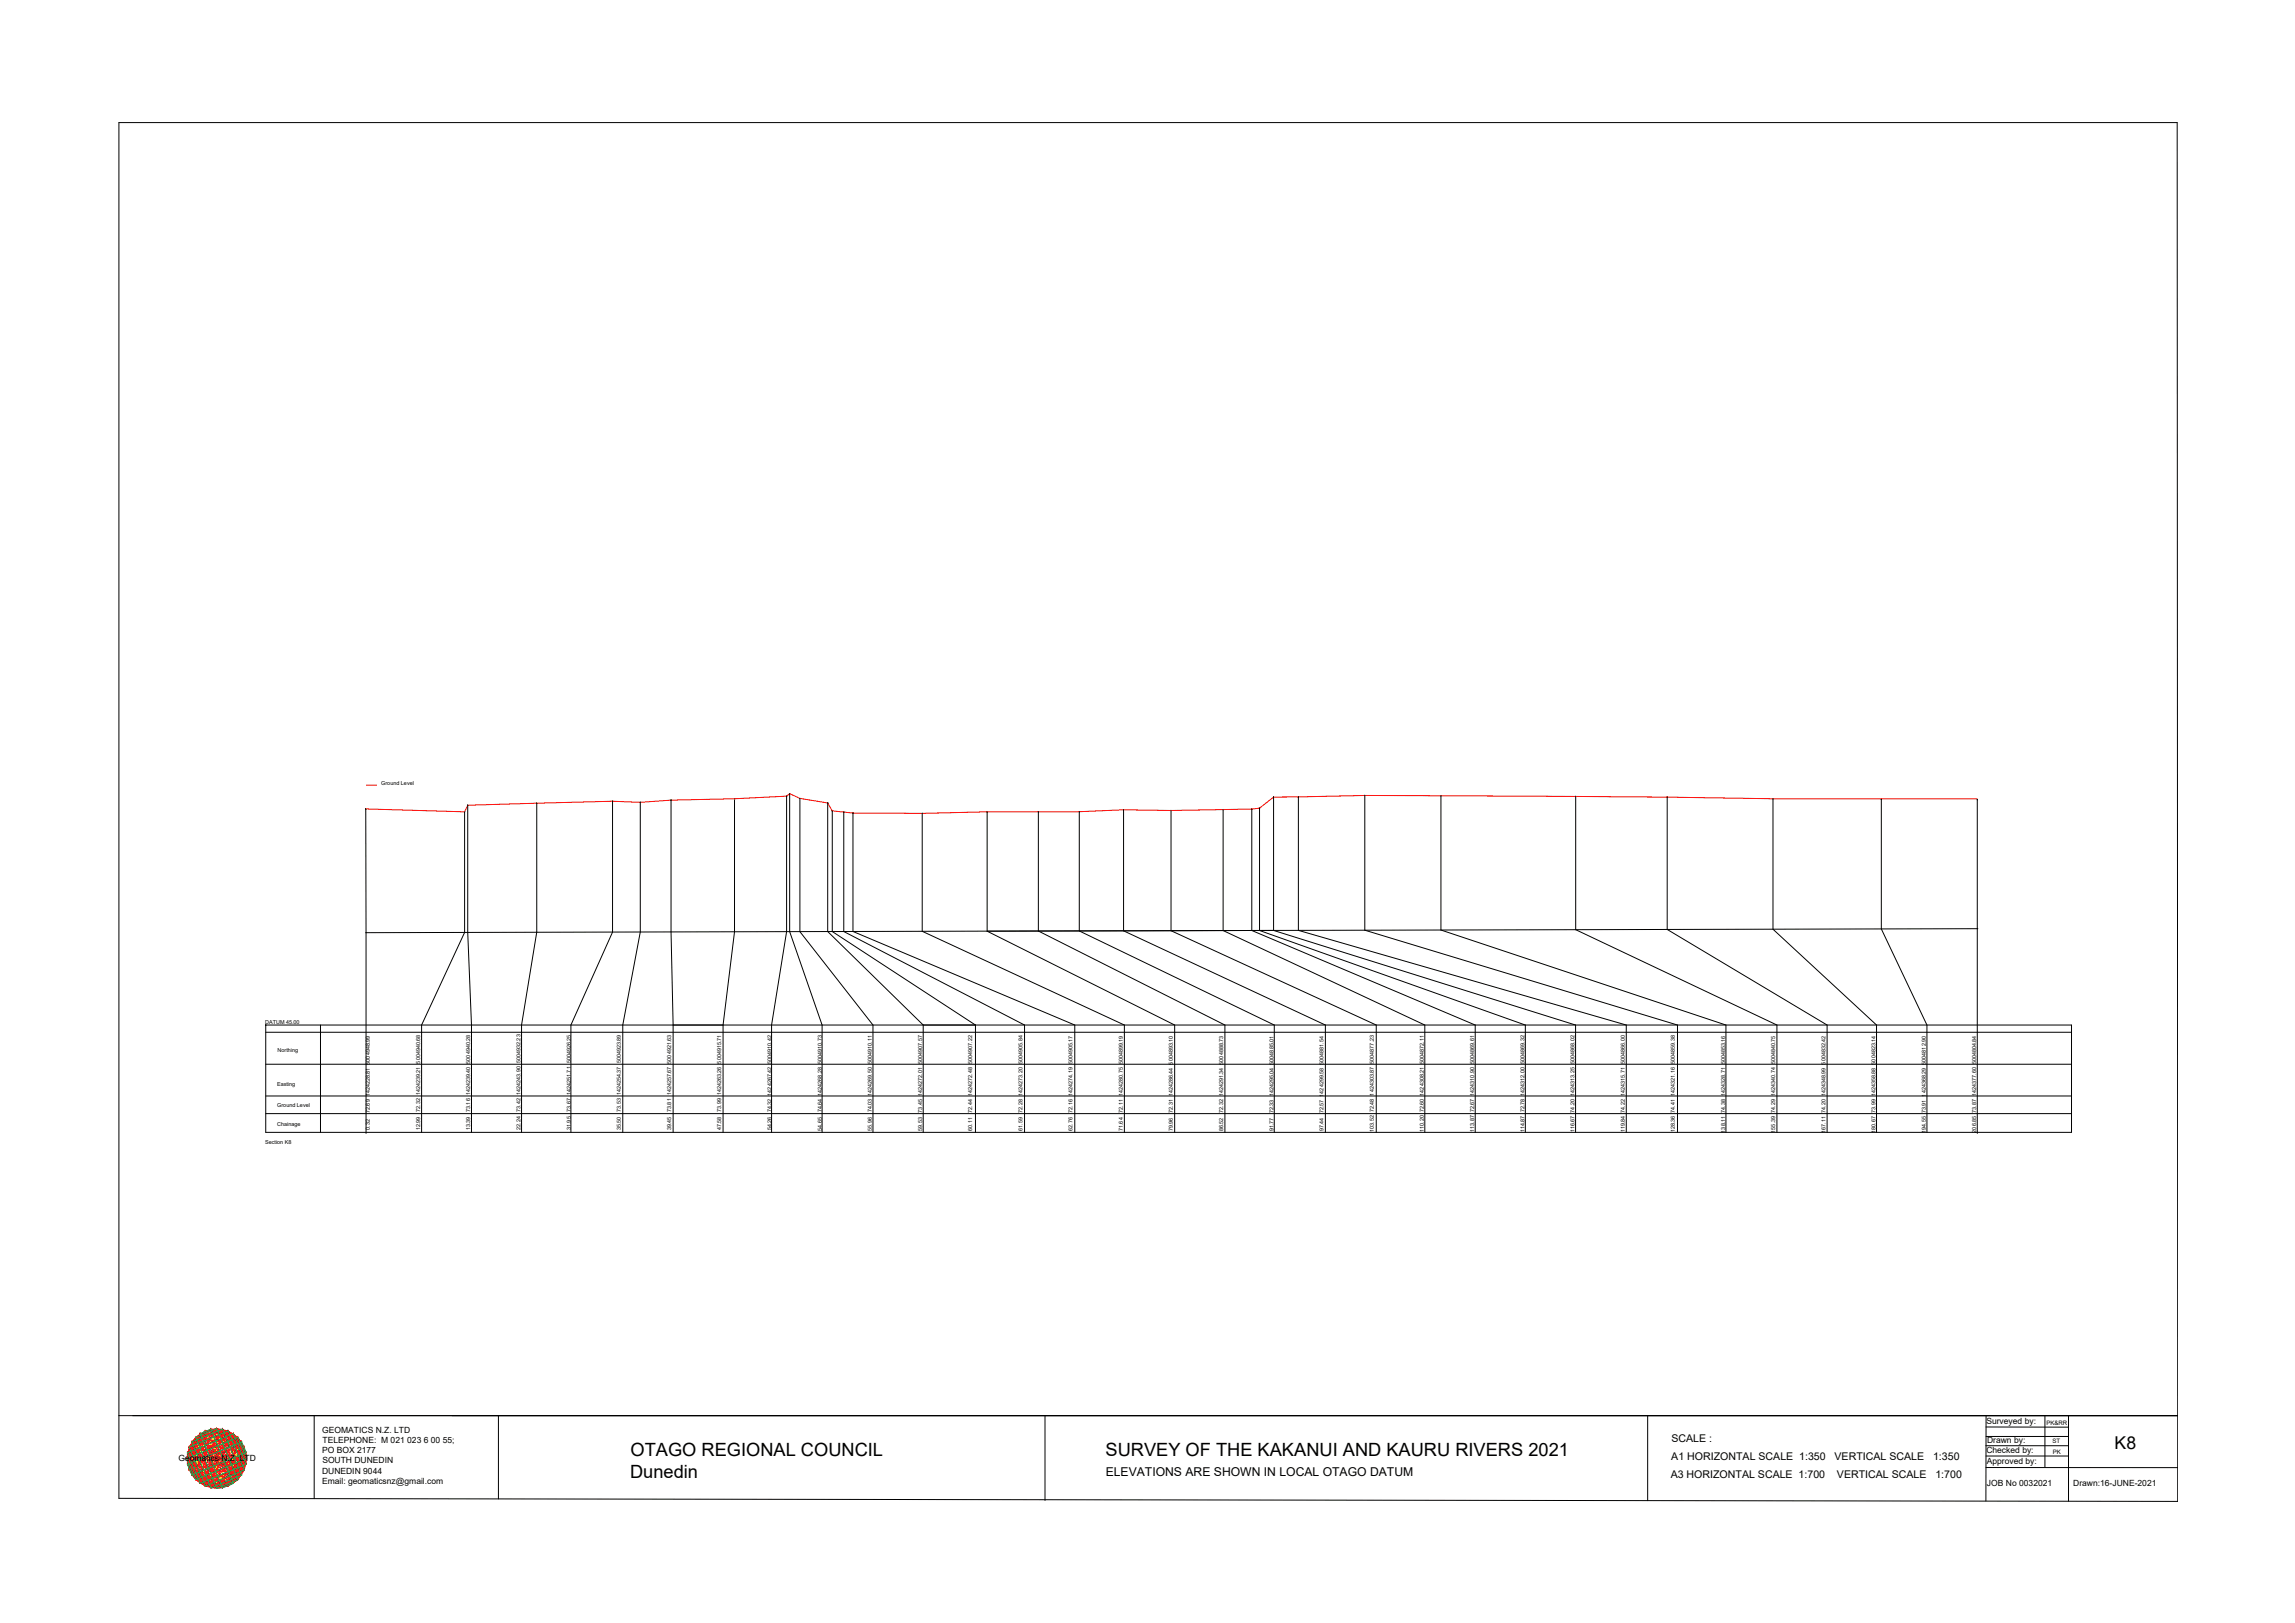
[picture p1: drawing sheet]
<svg xmlns="http://www.w3.org/2000/svg" width="420mm" height="297mm" viewBox="0 0 420 297" stroke-linecap="round" stroke-linejoin="round" font-family="sans-serif">
<defs><g id="words">
<g font-size="3.3">
<text x="115.4" y="266.5">OTAGO REGIONAL COUNCIL</text>
<text x="202.4" y="266.5">SURVEY OF THE KAKANUI AND KAURU RIVERS 2021</text>
<text x="115.3" y="270.4">Dunedin</text>
</g>
<text font-size="3.2" x="387.1" y="265.2">K8</text>
<text font-size="2.2" x="202.4" y="270.2">ELEVATIONS ARE SHOWN IN LOCAL OTAGO DATUM</text>
<g font-size="1.9">
<text x="306" y="263.9">SCALE :</text>
<text x="306" y="267.1">A1 HORIZONTAL SCALE 1:350</text>
<text x="335.9" y="267.1">VERTICAL SCALE</text>
<text x="353.9" y="267.1">1:350</text>
<text x="305.9" y="270.4">A3 HORIZONTAL SCALE 1:700</text>
<text x="336.3" y="270.4">VERTICAL SCALE</text>
<text x="354.3" y="270.4">1:700</text>
</g>
<g font-size="1.6">
<text x="59" y="262.2">GEOMATICS N.Z. LTD</text>
<text x="363.7" y="260.6">Surveyed by:</text>
<text x="32.6" y="267.4">Geomatics N.Z. LTD</text>
<text x="59" y="265.9">PO BOX 2177</text>
<text x="59" y="269.7">DUNEDIN 9044</text>
<text x="59" y="267.8">SOUTH DUNEDIN</text>
<text x="59" y="264.1">TELEPHONE: M 021 023 6 00 55;</text>
<text x="363.7" y="266">Checked by:</text>
<text x="363.7" y="268">Approved by:</text>
<text x="363.8" y="264.1">Drawn by:</text>
<text x="59" y="271.6">Email: geomaticsnz@gmail.com</text>
<text x="363.8" y="272">JOB No 0032021</text>
<text x="379.6" y="272.1">Drawn:16-JUNE-2021</text>
</g>
<g font-size="1.1">
<text x="374.6" y="260.7">PK&amp;RR</text>
<text x="375.8" y="264.1">ST</text>
<text x="375.8" y="266.2">PK</text>
</g>
<g font-size="1">
<text x="69.8" y="143.7">Ground Level</text>
<text x="48.5" y="187.4">DATUM 45.00</text>
<text x="50.8" y="192.5">Northing</text>
<text x="50.7" y="198.8">Easting</text>
<text x="50.8" y="202.6">Ground Level</text>
<text x="67.7" y="203.7" transform="rotate(-90 67.7 203.7)">72.69 1424228.81 5004948.99</text>
<text x="76.9" y="203.5" transform="rotate(-90 76.9 203.5)">72.32 1424239.21 5004940.68</text>
<text x="86.1" y="203.5" transform="rotate(-90 86.1 203.5)">73.16 1424239.40 5004940.28</text>
<text x="95.3" y="203.5" transform="rotate(-90 95.3 203.5)">73.42 1424243.90 5004932.23</text>
<text x="104.5" y="203.5" transform="rotate(-90 104.5 203.5)">73.67 1424251.71 5004926.25</text>
<text x="113.7" y="203.5" transform="rotate(-90 113.7 203.5)">73.53 1424254.37 5004923.89</text>
<text x="122.9" y="203.5" transform="rotate(-90 122.9 203.5)">73.81 1424257.67 5004921.63</text>
<text x="132" y="203.5" transform="rotate(-90 132 203.5)">73.99 1424263.26 5004915.71</text>
<text x="141.2" y="203.6" transform="rotate(-90 141.2 203.6)">74.32 1424267.42 5004910.42</text>
<text x="150.4" y="203.6" transform="rotate(-90 150.4 203.6)">74.64 1424268.28 5004910.73</text>
<text x="159.6" y="203.6" transform="rotate(-90 159.6 203.6)">74.03 1424269.50 5004910.11</text>
<text x="168.8" y="203.6" transform="rotate(-90 168.8 203.6)">73.45 1424272.01 5004907.57</text>
<text x="178" y="203.6" transform="rotate(-90 178 203.6)">72.44 1424272.48 5004907.22</text>
<text x="187.2" y="203.6" transform="rotate(-90 187.2 203.6)">72.28 1424273.20 5004905.84</text>
<text x="196.4" y="203.7" transform="rotate(-90 196.4 203.7)">72.16 1424274.19 5004905.17</text>
<text x="205.6" y="203.7" transform="rotate(-90 205.6 203.7)">72.11 1424280.75 5004899.19</text>
<text x="214.7" y="203.7" transform="rotate(-90 214.7 203.7)">72.31 1424286.44 5004893.10</text>
<text x="223.9" y="203.7" transform="rotate(-90 223.9 203.7)">72.32 1424291.34 5004888.73</text>
<text x="233.1" y="203.7" transform="rotate(-90 233.1 203.7)">72.33 1424295.04 5004885.01</text>
<text x="242.3" y="203.7" transform="rotate(-90 242.3 203.7)">72.57 1424299.58 5004881.54</text>
<text x="48.5" y="209.3">Section K8</text>
<text x="50.8" y="206.1">Chainage</text>
<text x="67.7" y="206.8" transform="rotate(-90 67.7 206.8)">0.32</text>
<text x="76.9" y="206.9" transform="rotate(-90 76.9 206.9)">12.99</text>
<text x="86.1" y="206.9" transform="rotate(-90 86.1 206.9)">13.39</text>
<text x="95.3" y="206.8" transform="rotate(-90 95.3 206.8)">22.24</text>
<text x="104.5" y="206.8" transform="rotate(-90 104.5 206.8)">31.95</text>
<text x="113.7" y="206.8" transform="rotate(-90 113.7 206.8)">35.50</text>
<text x="122.9" y="206.9" transform="rotate(-90 122.9 206.9)">39.45</text>
<text x="132" y="206.9" transform="rotate(-90 132 206.9)">47.58</text>
<text x="141.2" y="206.9" transform="rotate(-90 141.2 206.9)">54.26</text>
<text x="150.4" y="206.9" transform="rotate(-90 150.4 206.9)">54.65</text>
<text x="159.6" y="206.9" transform="rotate(-90 159.6 206.9)">55.96</text>
<text x="168.8" y="206.9" transform="rotate(-90 168.8 206.9)">59.53</text>
<text x="178" y="207" transform="rotate(-90 178 207)">60.11</text>
<text x="187.2" y="207" transform="rotate(-90 187.2 207)">61.59</text>
<text x="196.4" y="207" transform="rotate(-90 196.4 207)">62.76</text>
<text x="205.6" y="207" transform="rotate(-90 205.6 207)">71.64</text>
<text x="214.7" y="207" transform="rotate(-90 214.7 207)">79.96</text>
<text x="223.9" y="207" transform="rotate(-90 223.9 207)">86.52</text>
<text x="233.1" y="207.1" transform="rotate(-90 233.1 207.1)">91.77</text>
<text x="242.3" y="207.1" transform="rotate(-90 242.3 207.1)">97.44</text>
<text x="251.5" y="207.2" transform="rotate(-90 251.5 207.2)">103.52 72.48 1424303.87 5004877.23</text>
<text x="260.7" y="207.2" transform="rotate(-90 260.7 207.2)">110.20 72.60 1424308.21 5004872.11</text>
<text x="269.9" y="207.2" transform="rotate(-90 269.9 207.2)">113.87 72.67 1424310.90 5004869.61</text>
<text x="279.1" y="207.2" transform="rotate(-90 279.1 207.2)">114.87 72.78 1424312.00 5004869.32</text>
<text x="288.3" y="207.2" transform="rotate(-90 288.3 207.2)">116.67 74.20 1424313.25 5004868.02</text>
<text x="297.4" y="207.2" transform="rotate(-90 297.4 207.2)">119.84 74.22 1424315.71 5004866.00</text>
<text x="306.6" y="207.3" transform="rotate(-90 306.6 207.3)">128.36 74.41 1424321.16 5004859.38</text>
<text x="315.8" y="207.3" transform="rotate(-90 315.8 207.3)">138.11 74.38 1424328.71 5004853.16</text>
<text x="325" y="207.3" transform="rotate(-90 325 207.3)">155.39 74.29 1424340.74 5004840.75</text>
<text x="334.2" y="207.3" transform="rotate(-90 334.2 207.3)">167.11 74.20 1424348.99 5004832.42</text>
<text x="343.4" y="207.3" transform="rotate(-90 343.4 207.3)">180.67 73.99 1424358.88 5004823.14</text>
<text x="352.6" y="207.3" transform="rotate(-90 352.6 207.3)">194.55 73.91 1424368.29 5004812.90</text>
<text x="361.8" y="207.3" transform="rotate(-90 361.8 207.3)">206.85 73.87 1424377.60 5004804.84</text>
</g>
</g></defs>
<!-- layer: 0 -->
<g fill="none" stroke="#000" stroke-width=".18">
<path d="M21.8 22.4h376.8l.1 252.4-376.9-.6zM67 148.1v59.3M67 148l-.1 .1M85.1 148.6h-.1M85.1 148.6v22.1l-7.9 16.9v19.6M85.6 147.4h.1M85.6 147.4v23.3l.7 16.9v19.6M85.7 147.4h-.1M98.3 147v23.6M98.3 147h-.1M112.1 146.6v24l-7.6 17v19.6M112.2 146.6l-.1 .1"/>
<path d="M117.2 146.8v23.8l-3.2 17v19.6M117.2 146.8v.1M122.8 146.4l.1 .1M122.9 146.4v24.2l.3 17v19.6M134.5 146.4v24.1l-2.1 17.1v19.6M134.5 146.2h.1M144 145.7h.1M144 145.7v24.8l-2.7 17.1v19.6M144.5 145.2l.1 .1M144.6 145.3v25.2l5.9 17.1v19.6M144.6 145.2l-.1 .1M146.4 146.1h.1"/>
<path d="M146.4 146.1v24.4l13.4 17.1v19.6M146.5 146.1h-.1M151.5 147v23.5l17.5 17.1v19.6M151.6 146.9l-.1 .1M152.3 148.4h.1M152.4 148.4v22.1l26.2 17.1v19.6M152.4 148.4h-.1M154.5 148.6v.1M154.5 148.6v21.9M156.1 148.8h.1M156.2 148.8v21.7l40.6 17.1v19.6M156.2 148.8h-.1"/>
<path d="M168.8 148.9v21.5l37 17.2v19.6M168.9 148.9h-.1M180.7 148.6h.1M180.7 148.6v21.8l34.4 17.2v19.6M190.1 148.5v.1M190.1 148.6v21.8l34.2 17.2v19.6M197.6 148.5v.1M197.6 148.6v21.8l35.7 17.2v19.6M205.7 148.2h.1M205.7 148.2v22.2l36.9 17.2v19.6M214.4 148.3v22l37.6 17.3v19.6M214.4 148.3v.1"/>
<path d="M223.9 148.1v.1M223.9 148.2v22.1l36.9 17.3v19.6M229.2 148.1h.1M229.2 148.1v22.2l40.9 17.3v19.6M230.6 147.9h.1M230.6 147.9v22.4l48.7 17.3v19.6M233.2 145.9h-.1M233.2 145.9v24.4l55.2 17.3v19.6M237.7 145.8v.1M237.7 145.8v24.5l60 17.3v19.6M249.9 145.6h.1M249.9 145.6v24.6l57.2 17.4v19.6"/>
<path d="M263.8 145.6v24.6l52.2 17.4v19.6M263.8 145.6v.1M288.5 145.8v24.3l36.8 17.5v19.6M288.5 145.7v.1M305.2 145.9v24.2l29.3 17.5v19.6M305.2 145.9h.1M324.6 146.2h.1M324.6 146.2v23.9l18.9 17.5v19.6M344.4 146.3h.1M344.4 146.3v23.7l8.4 17.6v19.6M362 146.4v61M362 146.3v.1"/>
<path d="M98.3 170.6l-2.8 17v19.6M153.2 170.5h1.3M154.5 170.5l33.1 17.1v19.6M362.1 170l-295.1 .7M48.7 187.6h330.5v19.6h-330.5zM48.7 194.8h330.5M48.7 188.9h330.5M48.7 187.6h-.1M58.7 187.6v19.6M48.7 203.8h330.5M48.7 200.6h330.5M21.8 259.1h376.9"/>
<path d="M57.5 259v15.3M91.2 259v15.3M191.3 259.1v15.5M301.6 259.1v15.5M363.6 259.1v15.6M374.4 259.1v9.4M378.7 259.1v15.6M363.5 264.6h15.2M363.6 268.6h35.1M363.6 261.2h15.1M363.6 266.5h15.1M363.6 262.9h15.1"/>
<circle cx="67" cy="148" r=".02"/>
<circle cx="85.1" cy="148.6" r=".02"/>
<circle cx="85.6" cy="147.4" r=".02"/>
<circle cx="98.3" cy="147" r=".02"/>
<circle cx="112.1" cy="146.6" r=".02"/>
<circle cx="117.2" cy="146.8" r=".02"/>
<circle cx="122.8" cy="146.4" r=".02"/>
<circle cx="134.5" cy="146.2" r=".02"/>
<circle cx="144" cy="145.7" r=".02"/>
<circle cx="144.6" cy="145.3" r=".02"/>
<circle cx="146.4" cy="146.1" r=".02"/>
<circle cx="151.5" cy="147" r=".02"/>
<circle cx="152.4" cy="148.4" r=".02"/>
<circle cx="154.5" cy="148.6" r=".02"/>
<circle cx="156.2" cy="148.8" r=".02"/>
<circle cx="168.8" cy="148.9" r=".02"/>
<circle cx="180.7" cy="148.6" r=".02"/>
<circle cx="190.1" cy="148.6" r=".02"/>
<circle cx="197.6" cy="148.6" r=".02"/>
<circle cx="205.7" cy="148.2" r=".02"/>
<circle cx="214.4" cy="148.3" r=".02"/>
<circle cx="223.9" cy="148.2" r=".02"/>
<circle cx="229.2" cy="148.1" r=".02"/>
<circle cx="230.6" cy="147.9" r=".02"/>
<circle cx="233.2" cy="145.9" r=".02"/>
<circle cx="237.7" cy="145.8" r=".02"/>
<circle cx="249.9" cy="145.6" r=".02"/>
<circle cx="263.8" cy="145.6" r=".02"/>
<circle cx="288.5" cy="145.8" r=".02"/>
<circle cx="305.2" cy="145.9" r=".02"/>
<circle cx="324.6" cy="146.2" r=".02"/>
<circle cx="344.4" cy="146.3" r=".02"/>
<circle cx="362" cy="146.4" r=".02"/>
<circle cx="48.6" cy="187.6" r=".02"/>
</g>
<!-- layer: geo -->
<g fill="none" stroke="#545454" stroke-width=".18">
<path d="M34.2 266.9h10.9M34.3 265.9h10.7v2.1h-10.7zM34.6 264.8h.1M34.6 264.8h10.1M34.6 264.8v4.2h10.1v-4.2M35.1 263.9h9.1v6.1h-9.1zM35.8 263.1h7.8v7.7h-7.8zM36.6 262.4h.1M36.6 262.4h6.1v9.1h-6.1zM37.6 261.9h4.2v10.1h-4.2zM38.6 261.6h2.1v10.7h-2.1zM39.7 261.5v10.9"/>
<path d="M44.2 263.9h.1M45 265.9h.1"/>
</g>
<g fill="none" stroke="#ff0" stroke-width=".18">
<path d="M34.2 266.9l5.5-5.4 5.4 5.4-5.4 5.4M34.3 268l6.4-6.4 4.3 4.3-6.4 6.4zM34.3 266.9l5.4 5.4M35.8 270.8h.1M35.8 263.1l7.8 7.7M36.6 262.4l7.6 7.6-1.5 1.5-7.6-7.6zM37.6 261.9l7.1 7.1-2.9 3-7.2-7.2zM38.6 261.6l6.4 6.4-4.3 4.3-6.4-6.4zM40.7 272.3h.1M41.8 261.9l2.9 2.9-7.1 7.2-3-3zM42.7 262.4l1.5 1.5-7.6 7.6-1.5-1.5zM43.6 263h.1"/>
<path d="M43.6 263.1l-7.8 7.7M43.6 270.8h.1"/>
</g>
<g fill="none" stroke="#00b85c" stroke-width=".18">
<path d="M34.3 265.9l8.4-3.5 2.3 5.6-8.4 3.5zM34.3 268l9.9-4.1 .8 2-9.9 4.1zM34.6 264.8l10.1 4.2M35.1 263.9l5.6-2.3 3.5 8.4-5.6 2.3zM35.8 263.1l3.9-1.6 3.9 9.3-3.9 1.6zM36.6 262.4l2-.8 4.1 9.9-1.9 .8zM37.6 261.9l4.2 10.1M41.8 261.9l-4.2 10.1M41.8 261.9l2.9 7.1M41.8 261.9l-7.2 2.9 3 7.2M44.7 264.8l-10.1 4.2M44.7 269l-7.1 3"/>
<path d="M45.1 266.9l-1.5-3.8-9.4 3.8 1.6 3.9 9.4-3.9"/>
</g>
<g fill="none" stroke="#f00" stroke-width=".18">
<path d="M34.2 266.9l.4 2.1M34.2 266.9l3.4 5.1M34.2 266.9l7.6 5.1M34.2 266.9l10.5 2.1M34.2 267h.1M34.3 268h.1M34.3 265.9h.1M34.3 265.9l10.7 2.1M34.3 265.9l.8 4.1M34.3 265.9l4.3 6.4M34.3 268l2.3 3.5M34.3 265.9l8.4 5.6"/>
<path d="M34.3 268l6.4 4.3M34.3 268l9.9 2M34.6 264.8l1.2 6M34.6 269l1.2 1.8M34.6 269l5.1 3.4M34.6 264.8l9 6M34.6 269l9 1.8M34.6 264.8l-.4 2.1M34.6 264.9h.1M34.7 269.1h.1M35.1 270h.1M35.1 263.9h.1"/>
<path d="M35.1 263.9l4.6 3M35.1 263.9l1.5 7.6M35.1 263.9l5.6 8.4M35.1 270l3.5 2.3M35.1 263.9l9.9 2M35.1 270l7.6 1.5M35.1 263.9l-.8 4.1M35.8 263.1h.1M35.8 263.1l1.8 8.9M35.8 263.1l6 8.9M35.8 263.1l8.9 5.9M35.8 270.8l1.8 1.2"/>
<path d="M35.8 263.1l-1.2 1.7M35.8 263.1l8.9 1.7M35.8 270.8l6 1.2M35.8 263.1l-1.2 5.9M35.9 270.8h.1M36.6 262.4h.1M36.6 271.5h.1M36.6 262.4l6.1 9.1M36.6 262.4l2 9.9M36.6 262.4l-2.3 3.5M36.6 271.5l4.1 .8M36.6 262.4l-1.5 7.6"/>
<path d="M36.7 262.4l8.3 5.6M36.7 262.4l7.5 1.5M37.6 261.9h.1M37.6 261.9l2.1 10.5M37.6 261.9l6 8.9M37.6 261.9l-1.8 1.2M37.6 261.9l7.5 5M37.6 261.9l-3.4 5M37.6 261.9l6 1.2M37.6 272l2.1 .4M37.6 261.9l-1.8 8.9M37.6 272h.1"/>
<path d="M38.6 261.6h.1M38.6 261.6l1.1 5.3M38.6 261.6l-2 9.9M38.6 272.3h.1M38.6 261.6l5.6 8.4M38.6 261.6l-3.5 2.3M38.6 261.6l6.4 4.3M38.6 261.6l-4.3 6.4M38.6 261.6l4.1 .8M39.6 261.5h.1M39.7 266.9l1 5.4M39.7 266.9l4.5 3.1"/>
<path d="M39.7 266.9l-3.1 4.6M39.7 261.5l2.1 10.5M39.7 261.5l-2.1 .4M39.7 261.5l2.1 .4M39.7 261.5l-2.1 10.5M39.7 261.5l5 7.5M39.7 261.5l-5.1 3.3M39.7 261.5l5 3.3M39.7 261.5l-5.1 7.5M39.7 272.4h.1M40.7 272.3h.1M40.7 261.6h.1"/>
<path d="M40.7 261.6l-2.1 10.7M40.7 261.6l2 9.9M40.7 261.6l-4.1 .8M40.7 261.6l4.3 6.4M40.7 261.6l-6.4 4.3M40.7 261.6l3.5 2.3M40.7 261.6l-5.6 8.4M41.7 261.9h.1M41.8 261.9l1.8 8.9M41.8 261.9l-6 1.2M41.8 272l-2.1 .4M41.8 261.9l3.3 5"/>
<path d="M41.8 261.9l-7.6 5M41.8 261.9l1.8 1.2M41.8 261.9l-6 8.9M41.8 261.9l-2.1 10.5M41.8 271.9h.1M42.7 262.4l1.5 7.6M42.7 271.5l-4.1 .8M42.7 262.4l-8.4 5.6M42.7 262.4l-2 9.9M42.7 271.5h.1M42.7 262.4h.1M42.7 262.4l-3 4.5"/>
<path d="M42.7 262.4l-7.6 1.5M42.7 262.4l2.3 3.5M43.5 263.1h.1M43.6 263.1l1.1 5.9M43.6 263.1l-9 1.7M43.6 270.8l-6 1.2M43.6 263.1l1.1 1.7M43.6 263.1l-9 5.9M43.6 270.8l-1.8 1.2M43.6 263.1l-6 8.9M43.6 263.1l-1.8 8.9M43.6 270.8h.1"/>
<path d="M44.2 263.9h.1M44.2 270h.1M44.2 263.9l-9.1 6.1M44.2 263.9l.8 4.1M44.2 263.9l-9.9 2M44.2 270l-7.6 1.5M44.2 270l-3.5 2.3M44.2 263.9l-5.6 8.4M44.2 263.9l-1.5 7.6M44.7 264.8h.1M44.7 269h.1M44.7 264.8l.4 2.1"/>
<path d="M44.7 264.8l-10.5 2.1M44.7 269l-8.9 1.8M44.7 269l-5 3.4M44.7 264.8l-8.9 6M44.7 264.8l-5 7.6M44.7 269l-1.1 1.8M44.7 264.8l-1.1 6M45 265.9h.1M45 268h.1M45 265.9l-10.7 2.1M45 268l-9.9 2M45 265.9l-8.3 5.6"/>
<path d="M45 268l-6.4 4.3M45 265.9l-4.3 6.4M45 268l-2.3 3.5M45 265.9l-.8 4.1M45.1 266.9h.1M45.1 266.9l-10.5 2.1M45.1 266.9l-10.5-2.1 5.1 7.6M45.1 266.9l-7.5 5.1M45.1 266.9l-3.3 5.1M45.1 266.9l-.4 2.1"/>
</g>
<!-- layer: 0 -->
<path d="M67.1 143.7h1.8M362 146.2h-37.4l-19.4-.3-55.3-.3-16.7 .3-2.6 2-1.4 .2-14.8 .2-8.7-.1-8.1 .4h-16.9l-11.9 .3-12.6-.1-3.8-.4-.9-1.4-5.1-.9-1.8-.8-.6 .4-9.5 .5-11.6 .2-5.7 .4-5.1-.2-26.5 .8-.5 1.2-18.1-.5" fill="none" stroke="#f00" stroke-width=".18"/>
<use href="#words"/>
</svg>
